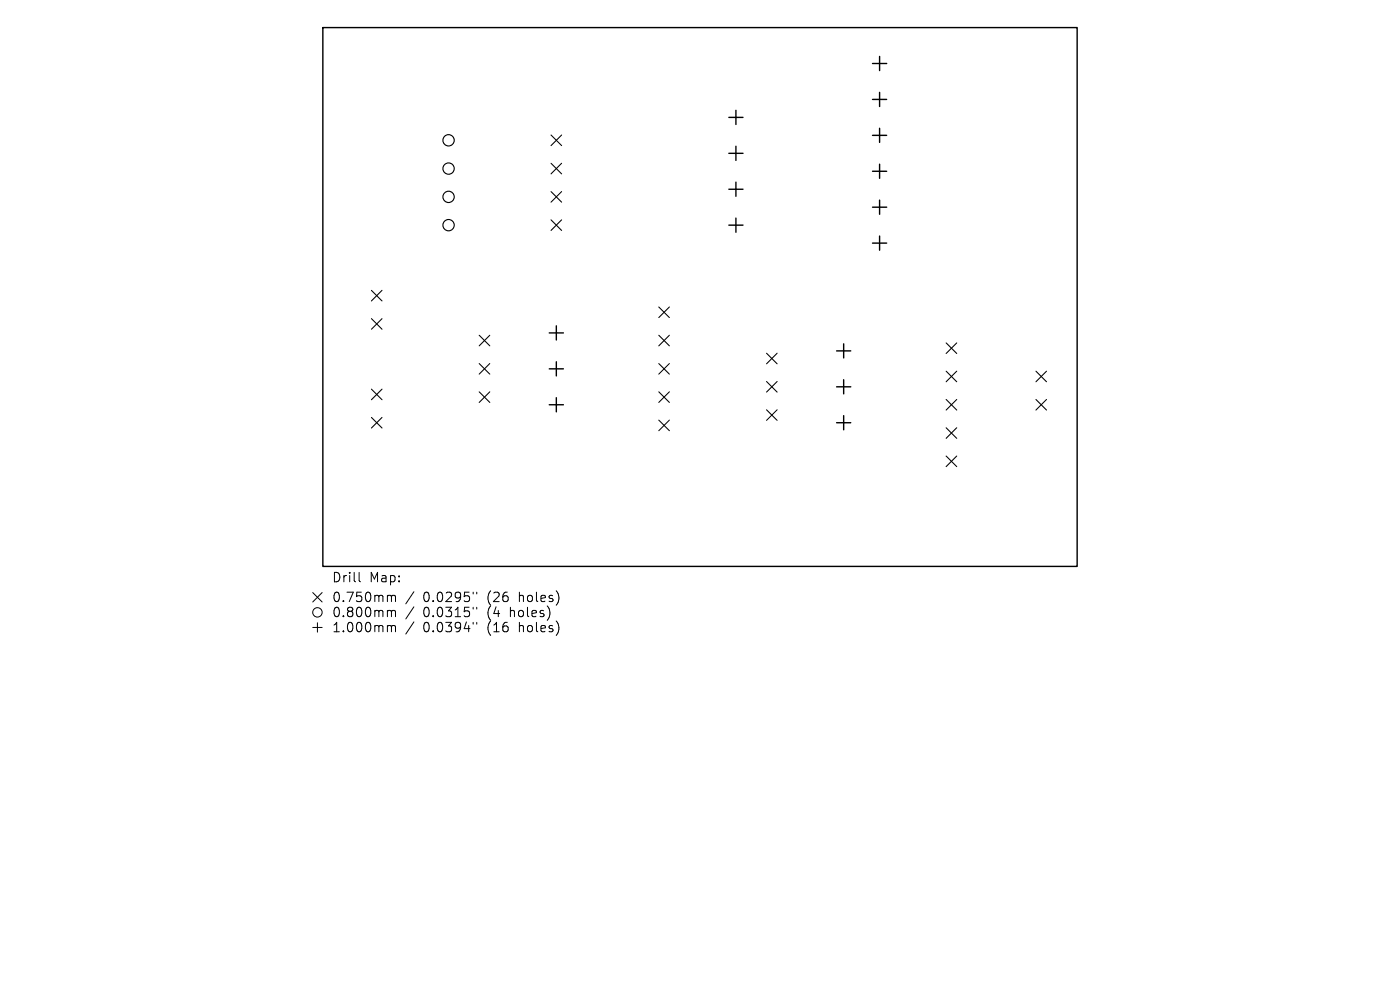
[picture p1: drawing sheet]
<svg xmlns="http://www.w3.org/2000/svg" width="297mm" height="210mm" viewBox="0 0 297 210" stroke-linecap="round" stroke-linejoin="round" font-family="sans-serif">
<defs><g id="words">
<g font-size="2.8">
<text x="70.3" y="123.8">Drill</text>
<text x="78.3" y="123.8">Map:</text>
<text x="70.3" y="128">0.750mm</text>
<text x="70.3" y="131.2">0.800mm</text>
<text x="89.6" y="128">0.0295&quot;</text>
<text x="89.6" y="131.2">0.0315&quot;</text>
<text x="103.2" y="128">(26</text>
<text x="103.2" y="131.2">(4</text>
<text x="108.1" y="131.2">holes)</text>
<text x="110" y="128">holes)</text>
<text x="70.3" y="134.4">1.000mm</text>
<text x="89.6" y="134.4">0.0394&quot;</text>
<text x="103.2" y="134.4">(16</text>
<text x="110" y="134.4">holes)</text>
</g>
</g></defs>
<g fill="none" stroke="#000" stroke-width=".3">
<path d="M68.5 5.9h160v114.3h-160zM185.1 13.5h3M186.6 12v3M186.6 19.6v3M154.6 24.9h3M154.6 32.5h3M156.1 23.4v3M156.1 31v3M156.1 38.6v3M185.1 21.1h3M185.1 28.7h3M185.1 36.3h3"/>
<path d="M186.6 27.2v3M186.6 34.8v3M154.6 40.1h3M154.6 47.8h3M156.1 46.3v3M185.1 44h3M185.1 51.6h3M186.6 42.5v3M186.6 50.1v3M116.5 70.6h3M116.5 78.2h3M118 69.1v3"/>
<path d="M118 76.7v3M177.5 74.4h3M179 72.9v3M116.5 85.9h3M118 84.4v3M177.5 82.1h3M177.5 89.7h3M179 80.6v3M179 88.2v3"/>
</g>
<g fill="none" stroke="#000" stroke-width=".23">
<path d="M116.9 28.6l2.2 2.3M116.9 34.6l2.2 2.3M119.1 28.6l-2.2 2.3M119.1 34.6l-2.2 2.3M116.9 40.6l2.2 2.3M116.9 46.6l2.2 2.3M119.1 40.6l-2.2 2.3M119.1 46.6l-2.2 2.3M78.8 61.6l2.2 2.2M78.8 67.6l2.2 2.2M81 61.6l-2.2 2.2M81 67.6l-2.2 2.2"/>
<path d="M101.7 71.1l2.2 2.3M101.7 77.1l2.2 2.3M103.9 71.1l-2.2 2.3M103.9 77.1l-2.2 2.3M139.8 65.1l2.2 2.3M139.8 71.1l2.2 2.3M139.8 77.1l2.2 2.3M142 65.1l-2.2 2.3M142 71.1l-2.2 2.3M142 77.1l-2.2 2.3M162.6 74.9l2.3 2.3M164.9 74.9l-2.3 2.3"/>
<path d="M200.7 72.7l2.3 2.3M200.7 78.7l2.3 2.3M203 72.7l-2.3 2.3M203 78.7l-2.3 2.3M219.8 78.7l2.2 2.3M222 78.7l-2.2 2.3M78.8 82.5l2.2 2.3M78.8 88.5l2.2 2.3M81 82.5l-2.2 2.3M81 88.5l-2.2 2.3M101.7 83.1l2.2 2.3M103.9 83.1l-2.2 2.3"/>
<path d="M139.8 83.1l2.2 2.3M139.8 89.1l2.2 2.3M142 83.1l-2.2 2.3M142 89.1l-2.2 2.3M162.6 80.9l2.3 2.3M162.6 86.9l2.3 2.3M164.9 80.9l-2.3 2.3M164.9 86.9l-2.3 2.3M200.7 84.7l2.3 2.3M200.7 90.7l2.3 2.3M200.7 96.7l2.3 2.3M203 84.7l-2.3 2.3"/>
<path d="M203 90.7l-2.3 2.3M203 96.7l-2.3 2.3M219.8 84.7l2.2 2.3M222 84.7l-2.2 2.3"/>
</g>
<g fill="none" stroke="#000" stroke-width=".24">
<circle cx="95.2" cy="35.8" r="1.2"/>
<circle cx="95.2" cy="29.8" r="1.2"/>
<circle cx="95.2" cy="47.8" r="1.2"/>
<circle cx="95.2" cy="41.8" r="1.2"/>
</g>
<g fill="none" stroke="#000" stroke-width=".21">
<path d="M66.3 125.7l2 2M66.3 133.1h2M67.3 132.1v2M68.3 125.7l-2 2M76.2 121.4v1.7l.3 .3M82.5 126.3l.4 .1 .1 .2M82.5 129.5l.4 .1 .1 .2M82.5 132.7l.4 .1 .1 .2M83 126.6l.3-.3 .5 .1 .1 1.2M83 126.6v1M83 129.8v1M83 133v1"/>
<path d="M83 129.8l.3-.3 .5 .1 .1 1.2M83 133l.3-.3 .5 .1 .1 1.2M87.8 125.5l-1.7 2.6M87.8 128.7l-1.7 2.6M87.8 131.9l-1.7 2.6M100.4 125.6v.4M100.4 128.8v.4M100.4 132v.4M101.1 125.6v.4M101.1 128.8v.4M101.1 132v.4M116.6 129.4l.1 .8-.3 1"/>
<path d="M118.3 125.7l.3 1-.3 1.3M118.3 132.1l.3 1-.3 1.3"/>
<circle cx="67.3" cy="129.9" r="1"/>
</g>
<use href="#words"/>
</svg>
